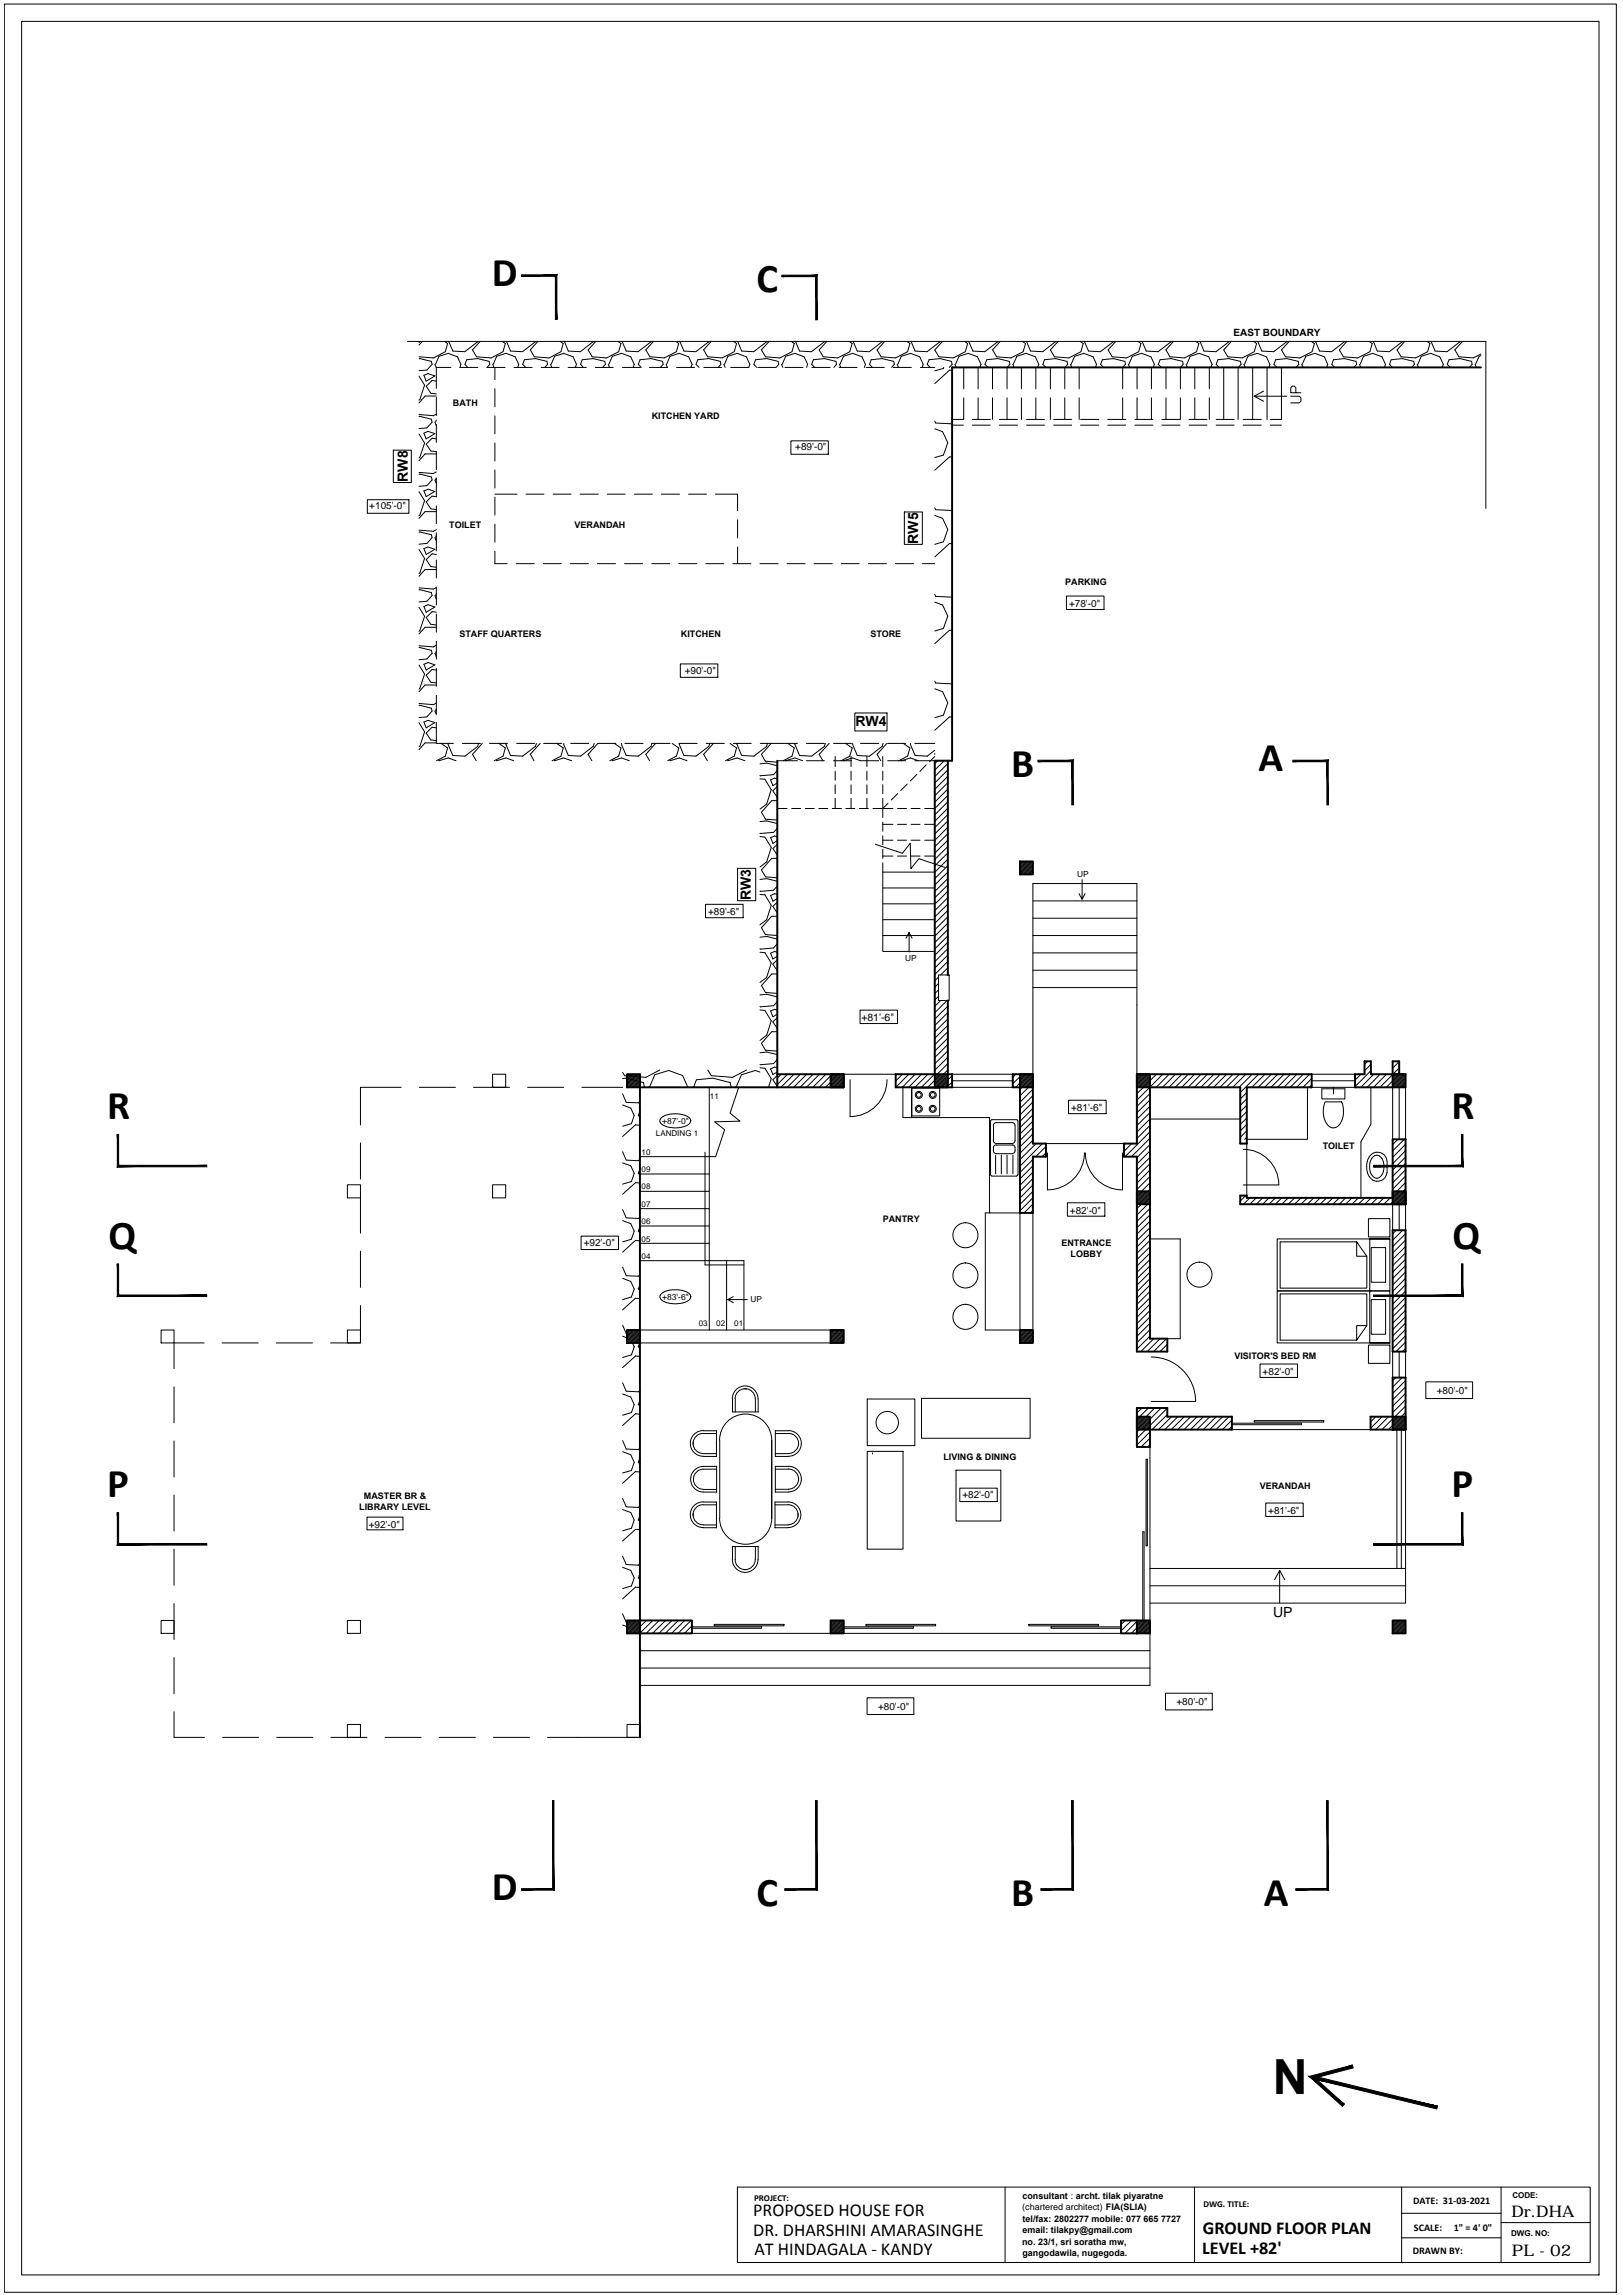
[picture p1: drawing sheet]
<svg xmlns="http://www.w3.org/2000/svg" width="420mm" height="594mm" viewBox="0 0 420 594" stroke-linecap="round" stroke-linejoin="round" font-family="sans-serif">
<defs><g id="words">
<text font-size="12.5" x="329.5" y="542.1">N</text>
<g font-size="10.6">
<text x="127.4" y="74.1">D</text>
<text x="195.8" y="75.6">C</text>
<text x="261.8" y="201.1">B</text>
<text x="325.8" y="199.5">A</text>
<text x="27.7" y="289.6">R</text>
<text x="375.8" y="289.6">R</text>
<text x="28.1" y="323.2">Q</text>
<text x="376.1" y="323.2">Q</text>
<text x="27.7" y="387.5">P</text>
<text x="375.8" y="387.5">P</text>
<text x="127.4" y="491.8">D</text>
<text x="195.8" y="493.5">C</text>
<text x="261.8" y="493.4">B</text>
<text x="327.2" y="493.4">A</text>
</g>
<g font-size="4.7">
<text x="195" y="573.7">PROPOSED HOUSE FOR</text>
<text x="195" y="578.7">DR. DHARSHINI AMARASINGHE</text>
<text x="311.4" y="578.3">GROUND FLOOR PLAN</text>
<text x="195.3" y="583.7">AT HINDAGALA - KANDY</text>
<text x="311.2" y="583.4">LEVEL +82'</text>
</g>
<g font-size="4.1">
<text x="391.3" y="573.9">Dr.DHA</text>
<text x="391.4" y="584">PL - 02</text>
</g>
<g font-size="3.6">
<text x="105.6" y="124.7" transform="rotate(-90 105.6 124.7)">RW8</text>
<text x="237.7" y="140.8" transform="rotate(-90 237.7 140.8)">RW5</text>
<text x="221.5" y="187.9">RW4</text>
<text x="194.4" y="233" transform="rotate(-90 194.4 233)">RW3</text>
<text x="329.6" y="418.6">UP</text>
</g>
<text font-size="2.7" x="223" y="264.4">+81'-6&quot;</text>
<g font-size="2.6">
<text x="319.3" y="87">EAST BOUNDARY</text>
<text x="205.9" y="116.6">+89'-0&quot;</text>
<text x="95.6" y="131.9">+105'-0&quot;</text>
<text x="276.7" y="157.1">+78'-0&quot;</text>
<text x="177.3" y="174.6">+90'-0&quot;</text>
<text x="183.3" y="236.9">+89'-6&quot;</text>
<text x="277.3" y="287.6">+81'-6&quot;</text>
<text x="277" y="314.2">+82'-0&quot;</text>
<text x="151.1" y="322.6">+92'-0&quot;</text>
<text x="326.9" y="355.9">+82'-0&quot;</text>
<text x="372" y="360.8">+80'-0&quot;</text>
<text x="249.1" y="387.8">+82'-0&quot;</text>
<text x="95.5" y="395.4">+92'-0&quot;</text>
<text x="328.3" y="391.9">+81'-6&quot;</text>
<text x="227.3" y="442.5">+80'-0&quot;</text>
<text x="304.6" y="441.4">+80'-0&quot;</text>
<text x="365.8" y="570.6">DATE: 31-03-2021</text>
<text x="366" y="577.5">SCALE:</text>
<text x="376.3" y="577.5">1&quot; = 4' 0&quot;</text>
<text x="365.7" y="583.4">DRAWN BY:</text>
</g>
<g font-size="2.3">
<text x="117.2" y="105.2">BATH</text>
<text x="168.7" y="108.5">KITCHEN YARD</text>
<text x="116.3" y="136.6">TOILET</text>
<text x="148.7" y="136.6">VERANDAH</text>
<text x="275.8" y="151.5">PARKING</text>
<text x="118.9" y="164.8">STAFF QUARTERS</text>
<text x="176.3" y="164.8">KITCHEN</text>
<text x="225.3" y="164.8">STORE</text>
<text x="342.4" y="297.5">TOILET</text>
<text x="228.5" y="316.4">PANTRY</text>
<text x="274.8" y="322.6">ENTRANCE</text>
<text x="277.2" y="325.4">LOBBY</text>
<text x="319.5" y="351.9">VISITOR'S BED RM</text>
<text x="244.2" y="377.9">LIVING &amp; DINING</text>
<text x="94.2" y="388">MASTER BR &amp;</text>
<text x="326.1" y="385.6">VERANDAH</text>
<text x="93" y="390.8">LIBRARY LEVEL</text>
<text x="195.2" y="569.7">PROJECT:</text>
<text x="264.7" y="569.2">consultant : archt. tilak piyaratne</text>
<text x="264.6" y="572.2">(chartered architect) FIA(SLIA)</text>
<text x="264.7" y="575.2">tel/fax: 2802277 mobile: 077 665 7727</text>
<text x="311.5" y="571.3">DWG. TITLE:</text>
<text x="264.6" y="581.1">no. 23/1, sri soratha mw,</text>
<text x="264.7" y="578.1">email: tilakpy@gmail.com</text>
<text x="264.7" y="584.1">gangodawila, nugegoda.</text>
</g>
<g font-size="2.2">
<text x="278.9" y="227">UP</text>
<text x="234.3" y="248.7">UP</text>
<text x="171.4" y="290.9">+87'-0&quot;</text>
<text x="171.4" y="336.5">+83'-6&quot;</text>
<text x="194.3" y="337.1">UP</text>
</g>
<g font-size="2.1">
<text x="183.8" y="284.5">11</text>
<text x="166.1" y="298.9">10</text>
<text x="169.8" y="294.1">LANDING 1</text>
<text x="166.1" y="303.4">09</text>
<text x="166.1" y="307.9">08</text>
<text x="166.1" y="316.9">06</text>
<text x="166.1" y="312.4">07</text>
<text x="166.1" y="321.4">05</text>
<text x="166.1" y="325.9">04</text>
<text x="180.9" y="343.4">03</text>
<text x="185.4" y="343.4">02</text>
<text x="190.1" y="343.4">01</text>
<text x="391.6" y="568.9">CODE:</text>
<text x="391.2" y="578.7">DWG. NO:</text>
</g>
</g></defs>
<!-- layer: road -->
<path d="M105.5 88.4h279.2v43.2" fill="none" stroke="#000" stroke-width=".26"/>
<!-- layer: staircase -->
<g fill="none" stroke="#000" stroke-width=".26">
<path d="M327.1 101.2l-2.4 1.4M333.1 102.6h-8.4l2.4 1.3M334.2 102.6h2.2l.4 .4v.9l-.4 .4h-2.2M335.5 101.7v-1.3l-.5-.5h-.4l-.4 .5v1.3h2.6M216.2 195.8v2.6M216.2 199.6v2.4M220.3 195.8v2.6M220.3 199.6v2.4M224.4 195.8v2.6M224.4 199.6v2.4M228.5 195.8v2.6M228.5 199.6v2.4"/>
<path d="M239.8 198l-1.7 1.7M242 195.8l-1.4 1.4M201.2 209.3h2.6M204.9 209.3h2.4M208.5 209.3h2.3M212 209.3h2.3M215.4 209.3h2.4M216.2 203.1v2.4M216.2 206.6v2.7M219 209.3h2.3M220.3 203.1v2.4M220.3 206.6v2.7"/>
<path d="M222.5 209.3h2.3M224.4 203.1v2.4M224.4 206.6v2.7M226 209.3h5.2M226.6 218.6l7 2.3 2-2.6 .2 6.6 2.1-2.6 6.7 2.2M228.5 203.1v2.4M228.5 206.6v5.1M228.5 212.8v2.4M228.5 216.4v2.3M228.5 219.8v2.4M228.5 213.4h2.7M228.5 217.5h2.7"/>
<path d="M229.9 207.9l-1.4 1.4M232.3 209.3h2.4M232.3 213.4h2.4M232.3 217.5h2.4M232.4 205.4l-1.7 1.7M234.8 203l-1.6 1.6M235.9 209.3h2.3M235.9 213.4h2.3M235.9 217.5h2.3M237.3 200.5l-1.6 1.6M239.4 209.3h2.6M239.4 213.4h2.6"/>
<path d="M239.4 217.5h2.6M228.5 225.7v20.6h13.5M228.5 223.3v2.4M228.5 221.6h2.7M228.5 225.7h13.5M228.5 229.9h13.5M228.5 234h13.5M228.5 238.1h13.5M232.3 221.6h2.4M235.9 221.6h2.3M239.4 221.6h2.6M267.4 237.7h26.9"/>
<path d="M267.4 233.2h26.9M228.5 242.2h13.5M267.4 255.6h26.9M267.4 251.1h26.9M267.4 246.7h26.9M267.4 242.2h26.9M294.3 260.1v-31.4h-26.9v49.4M183.6 281.5v17.9h-17.9M191.2 281.5l-2.2 6.6 2.6 2.1-6.6 .2 2.6 2-2.3 7M165.7 303.9h17.9M165.7 308.4h17.9M165.7 312.9h17.9"/>
<path d="M165.7 317.4h17.9M165.7 326.3h17.9v18M165.7 321.8h17.9M188.1 326.3v18M189.8 335.6l-1.4 .8M192.6 326.3v18M193.5 336.4h-5.1l1.4 .8"/>
</g>
<!-- layer: HATCH -->
<g fill="none" stroke="#000" stroke-width=".26">
<path d="M244.3 95.1l-.1 .3-2.2 .6M245.8 95.8l.7 .1M245.8 95.8l-3.8 3.5M242 109l.2 .5M242 111l2 .7 1.3 3-1.1 3.1-2.2 .6M242.2 109.5l4.3 .2M246.5 118.3h-.7l-3.8 3.4M242 131.4l.2 .5M242 133.4l2 .8 1.3 2.9-1.1 3.1-2.2 .7M242.2 131.9l4.3 .3M242 153.9l.2 .4 4.3 .3M242 155.9l2 .7 1.3 2.9-1.1 3.2-2.2 .7"/>
<path d="M246.5 140.7h-.7l-3.8 3.5M242 176.3l.2 .5M242 178.3l2 .8 1.3 2.9-1.1 3.1-2.2 .7M242.2 176.8l4.3 .2M246.5 163.2l-.7-.1-3.8 3.5M242.8 196.9l-.8 .8M244.4 196.9l-2.4 2.4M245.4 197.6l-3.4 3.4M245.4 199.3l-3.4 3.4M246.5 185.6h-.7l-3.8 3.4M245.4 200.9l-3.4 3.4M245.4 202.6l-3.4 3.4"/>
<path d="M245.4 204.2l-3.4 3.4M245.4 205.9l-3.4 3.4M245.4 207.5l-3.4 3.4M245.4 209.2l-3.4 3.4M245.4 210.8l-3.4 3.4M245.4 212.5l-3.4 3.4M245.4 214.2l-3.4 3.3M245.4 215.8l-3.4 3.4M245.4 217.5l-3.4 3.3M245.4 219.1l-3.4 3.4M245.4 220.8l-3.4 3.3M245.4 222.4l-3.4 3.4"/>
<path d="M245.4 224.1l-3.4 3.3M245.4 225.7l-3.4 3.4M245.4 227.4l-3.4 3.3M245.4 229.1l-3.4 3.3M245.4 230.7l-3.4 3.3M245.4 232.4l-3.4 3.3M245.4 234l-3.4 3.3M245.4 235.7l-3.4 3.3M245.4 237.3l-3.4 3.4M245.4 239l-3.4 3.3M243 252.9l-1 1M243 254.6l-1 1"/>
<path d="M243 256.2l-1 1M243 257.9l-1 1M243.5 259l-1.5 1.5M245.2 259l-3.2 3.2M245.4 240.6l-3.4 3.4M245.4 242.3l-3.4 3.3M245.4 243.9l-3.4 3.4M245.4 245.6l-3.4 3.3M245.4 247.2l-3.4 3.4M245.4 248.9l-3.4 3.4M245.4 250.5l-1.9 1.9M245.4 252.2l-.2 .2"/>
<path d="M161.2 279.2l.9-.1 4.5 1.1 .2 1.1-.1 .2M161.2 277.6l.5 .8 5.6 .5M170.8 277l-3.5 1.8M183.2 277l.9 1.4 5.6 .5M193.3 277l-3.6 1.8M196.7 277.5l-1.1-.4-3.6 1.1-1.4 3.1M202.2 278.1l-1 1M203.9 278.1l-2.7 2.6M205.5 278.1l-3.3 3.4M207.2 278.1l-3.4 3.4M208.8 278.1l-3.3 3.4M210.5 278.1l-3.4 3.4"/>
<path d="M212.1 278.1l-3.3 3.4M213.8 278.1l-3.4 3.4M215 278.5l-2.9 3M232 278.1l-.1 .1M233.6 278.1l-1.7 1.8M235.3 278.1l-3.4 3.4M236.9 278.1l-3.3 3.4M238.6 278.1l-3.4 3.4M240.2 278.1l-3.3 3.4M241.9 278.1l-3.4 3.4M242 279.6l-1.8 1.9M245.4 260.5l-3.4 3.3"/>
<path d="M245.4 262.1l-3.4 3.4M245.4 263.8l-3.4 3.3M245.4 265.4l-3.4 3.4M245.4 267.1l-3.4 3.3M245.4 268.7l-3.4 3.4M245.4 270.4l-3.4 3.3M245.4 272l-3.4 3.4M245.4 273.7l-3.4 3.3M245.4 275.3l-2.8 2.8M245.4 277l-1.2 1.1M246.5 278.5l-1.1 1.1M263 278.1l-.8 .8"/>
<path d="M264 278.7l-1.8 1.8M294.3 260.1v18M297.7 278.1h.1M299.4 278.1l-1.7 1.7M301 278.1l-3.3 3.3M302.7 278.1l-3.4 3.4M304.3 278.1l-3.3 3.4M306 278.1l-3.4 3.4M307.6 278.1l-3.3 3.4M309.3 278.1l-3.4 3.4M310.9 278.1l-3.3 3.4M312.6 278.1l-3.4 3.4"/>
<path d="M314.3 278.1l-3.4 3.4M315.9 278.1l-3.4 3.4M317.6 278.1l-3.4 3.4M319.2 278.1l-3.4 3.4M320.9 278.1l-3.4 3.4M322.5 278.1l-3.4 3.4M324.2 278.1l-3.4 3.4M325.8 278.1l-4.7 4.7M327.5 278.1l-3.4 3.4M329.1 278.1l-3.4 3.4M330.8 278.1l-3.4 3.4M332.4 278.1l-3.4 3.4"/>
<path d="M334.1 278.1l-3.4 3.4M335.7 278.1l-3.3 3.4M337.4 278.1l-3.4 3.4M339 278.1l-3.3 3.4M339.6 279.2l-2.3 2.3M352.3 278.1l-1.5 1.5M354 274.7l-.8 .8M354.9 277.1l-4.1 4.1M354.9 275.5l-1.7 1.7M355.6 278.1l-3.3 3.4M357.3 278.1l-3.4 3.4M358.9 278.1l-3.3 3.4"/>
<path d="M360.5 278.2l-3.3 3.3M360.5 279.8l-1.6 1.7M360.7 274.7l-.2 .2M362.2 274.8l-1.7 1.7M362.2 276.5l-1.6 1.6M168 281.3v.2M168.2 281.3l1.3-3.1 3.6-1.1 3.6 1.3 1.3 3.1M179.7 281.5l-.1-.2 .7-1.8 4.2-.4 4.5 1.1 .2 1.3M190.4 281.3v.2M215 280.1l-1.3 1.4M242 281.3l-.2 .2M246.5 280.1l-1.1 1.1"/>
<path d="M264 280.4l-1.1 1.1M264.6 281.5l-.6 .5M266.2 281.5l-2.2 2.2M267.4 282l-3.4 3.3M267.4 283.6l-3.4 3.4M267.4 285.3l-3.4 3.3M267.4 286.9l-3.4 3.4M267.4 288.6l-3.4 3.3M267.4 290.2l-3.4 3.4M267.4 291.9l-3.4 3.3M267.4 293.5l-3.4 3.4M267.4 295.2l-3.4 3.3"/>
<path d="M268.2 296l-4.2 4.2M269.8 296l-5.8 5.9M270.8 296.8l-2.7 2.6M270.8 298.4l-1 1M291.3 296l-.3 .4M293 296l-2 2.1M294.3 281.5h.1M296 281.5l-1.7 1.6M297.7 281.5l-3.4 3.3M297.7 283.1l-3.4 3.3M297.7 284.7l-3.4 3.4M297.7 286.4l-3.4 3.3"/>
<path d="M297.7 288l-3.4 3.4M297.7 289.7l-3.4 3.3M297.7 291.3l-3.4 3.4M297.7 293l-6.4 6.4M297.7 294.6l-4.8 4.8M297.7 296.3l-3.4 3.4M297.7 297.9l-3.4 3.4M297.7 299.6l-3.4 3.4M322.8 282.8l-1.7 1.7M322.8 284.5l-1.7 1.6M322.8 286.1l-1.7 1.7M322.8 287.8l-1.7 1.6"/>
<path d="M322.8 289.4l-1.7 1.7M322.8 291.1l-1.7 1.7M322.8 292.7l-1.7 1.7M322.8 294.4l-.6 .5M339.6 280.8l-.6 .7M361.9 294.9l-1.4 1.4M363.5 294.9l-3 3M363.9 296.2l-3.4 3.4M363.9 297.8l-3.4 3.4M363.9 299.5l-3.4 3.4M267.4 300.1l-3.4 3.4M267.4 301.8l-3.4 3.4"/>
<path d="M267.4 303.4l-3.4 3.4M267.4 305.1l-3.4 3.4M267.4 306.7l-3.4 3.4M267.4 308.4l-3.4 3.4M267.4 310l-3.4 3.4M267.4 311.7l-2.3 2.3M267.4 313.3l-.6 .7M295.5 311.7l-1.2 1.2M297.1 311.7l-2.8 2.8M297.7 301.2l-3.4 3.4M297.7 302.9l-3.4 3.4M297.7 304.5l-3.4 3.4"/>
<path d="M297.7 306.2l-2.2 2.2M297.7 307.8l-.5 .6M297.7 312.8l-3.4 3.4M297.7 314.5l-3.4 3.3M297.7 316.1l-3.4 3.4M297.7 317.8l-3.4 3.3M297.7 319.4l-3.4 3.4M322.5 309.5l-1.4 1.4M323.6 310.1l-1.7 1.6M325.2 310.1l-1.6 1.6M326.9 310.1l-1.7 1.6M328.5 310.1l-1.6 1.6"/>
<path d="M330.2 310.1l-1.7 1.6M331.8 310.1l-1.6 1.6M333.5 310.1l-1.7 1.6M335.2 310.1l-1.7 1.6M336.8 310.1l-1.7 1.6M338.5 310.1l-1.7 1.6M340.1 310.1l-1.7 1.6M341.8 310.1l-1.7 1.6M343.4 310.1l-1.7 1.6M345.1 310.1l-1.7 1.6M346.7 310.1l-1.7 1.6M348.4 310.1l-1.7 1.6"/>
<path d="M350 310.1l-1.7 1.6M351.7 310.1l-1.7 1.6M353.3 310.1l-1.7 1.6M355 310.1l-1.7 1.6M356.6 310.1l-1.7 1.6M358.3 310.1l-1.7 1.6M359.9 310.1l-1.7 1.6M360.5 311.1l-.6 .6M361.5 318.5l-1 .9M363.1 318.5l-2.6 2.5M363.9 301.1l-3.4 3.4M363.9 302.8l-3.4 3.4"/>
<path d="M363.9 304.4l-3.4 3.4M363.9 306.1l-2.3 2.3M363.9 307.7l-.6 .7M363.9 319.3l-3.4 3.4M297.7 321.1l-3.4 3.3M297.7 322.7l-3.4 3.4M297.7 324.4l-3.4 3.3M297.7 326l-3.4 3.4M297.7 327.7l-3.4 3.3M297.7 329.3l-3.4 3.4M297.7 331l-3.4 3.4M297.7 332.6l-3.4 3.4"/>
<path d="M297.7 334.3l-3.4 3.4M297.7 335.9l-3.4 3.4M297.7 337.6l-3.4 3.4M297.7 339.2l-3.4 3.4M363.9 321l-3.4 3.3M363.9 322.7l-3.4 3.3M363.9 324.3l-3.4 3.3M363.9 326l-3.4 3.3M363.9 327.6l-3.4 3.3M363.9 329.3l-3.4 3.3M363.9 330.9l-3.4 3.4M363.9 332.6l-3.4 3.3"/>
<path d="M363.9 334.2l-3.4 3.4M363.9 335.9l-3.4 3.3M363.9 337.5l-3.4 3.4M363.9 339.2l-3.4 3.3M297.7 340.9l-3.4 3.4M297.7 342.5l-3.4 3.4M297.7 344.2l-3.4 3.4M297.7 345.8l-3.4 3.4M298.7 346.5l-3.4 3.4M300.3 346.5l-3.3 3.4M302 346.5l-3.4 3.4M302.2 348l-1.9 1.9"/>
<path d="M302.2 349.7l-.3 .2M361.3 356.6l-.8 .8M363 356.6l-2.5 2.5M363.9 340.8l-3.4 3.4M363.9 342.5l-3.4 3.3M363.9 344.1l-3.4 3.4M363.9 345.8l-3.4 3.4M363.9 347.4l-2.5 2.5M363.9 349.1l-.8 .8M363.9 357.4l-3.4 3.3M363.9 359l-3.4 3.4M225.9 376.4h.1"/>
<path d="M295 370.1l-.7 .6M295.6 364.5l-1.3 1.2M296.6 370.1l-2.3 2.2M297.3 364.5l-2.3 2.2M297.7 370.7l-3.4 3.3M297.7 372.3l-2.3 2.3M297.7 374l-.6 .6M298.9 364.5l-2.2 2.2M300.6 364.5l-2.9 2.9M302.2 364.5l-4.5 4.5M302.2 366.2l-3.9 3.9M303.3 366.7l-3.4 3.4"/>
<path d="M304.9 366.7l-3.3 3.4M306.6 366.7l-3.4 3.4M308.2 366.7l-3.3 3.4M309.9 366.7l-3.4 3.4M311.5 366.7l-3.3 3.4M313.2 366.7l-3.3 3.4M314.8 366.7l-3.3 3.4M316.5 366.7l-3.3 3.4M318.1 366.7l-3.3 3.4M318.9 367.6l-2.4 2.5M318.9 369.3l-.8 .8M356.2 366.7l-1.4 1.4"/>
<path d="M357.8 366.7l-3 3M359.5 366.7l-3.4 3.4M360.5 367.3l-2.7 2.8M360.5 369l-1.1 1.1M363.9 360.7l-3.4 3.3M363.9 362.3l-3.4 3.4M363.9 364l-2.8 2.7M363.9 365.6l-1.1 1.1M165.7 419.5h.1M167.4 419.5l-1.7 1.6M169 419.5l-3.3 3.3M170.7 419.5l-3.4 3.3"/>
<path d="M172.3 419.5l-3.4 3.3M174 419.5l-3.4 3.3M175.6 419.5l-3.4 3.3M177.3 419.5l-3.4 3.3M178.9 419.5l-3.4 3.3M291.3 419.5l-1.1 1M293 419.5l-2.8 2.7M294.3 419.7l-3.1 3.1M179.1 420.9l-1.9 1.9M179.1 422.5l-.3 .3M294.3 421.4l-1.4 1.4"/>
</g>
<!-- layer: walls GF -->
<g fill="none" stroke="#000" stroke-width=".51">
<path d="M242 196.9v81.2h-10.1v3.4h14.6v-3.4h-1.1v-19.1M245.4 196.9v55.5M201.2 278.1h17.2M262.2 278.1h5.2v17.9h3.4v3.4h-3.4v14.6h-3.4v-32.5h-1.8zM294.3 278.1h45.3v3.4h-16.8v14.5h-1.7v-14.5h-23.4v65h4.5v3.4h-7.9v-50.5h-3.3v-3.4h3.3zM360.5 278.1v-3.4h1.7v3.4M363.9 278.1h-9v-3.4h-1.7v3.4h-2.4v3.4h9.7M201.2 281.5h17.2M321.1 309.5h1.7v.6h37.7v-15.2h3.4v16.8h-42.8zM360.5 318.5h3.4v31.4h-3.4zM360.5 356.6h3.4v13.5h-9.1v-3.4h5.7zM294.3 364.5h7.9v2.2h16.7v3.4h-21.2v4.5h-3.4z"/>
<path d="M165.7 419.5h13.4v3.3h-13.4M294.3 419.5h-4.1v3.3h4.1"/>
</g>
<!-- layer: level 95 -->
<g fill="none" stroke="#000" stroke-width=".26">
<path d="M116.7 95.1h-3.7v5.4M119.1 95.1h4.6M126 95.1h4.7M128.1 95.1v3.2M133.1 95.1h4.7M140.1 95.1h4.7M147.1 95.1h4.7M154.1 95.1h4.7M161.1 95.1h4.7M168.1 95.1h4.7M175.1 95.1h4.7M182.2 95.1h4.6"/>
<path d="M189.2 95.1h4.7M196.2 95.1h4.6M203.2 95.1h4.7M210.2 95.1h4.7M217.2 95.1h4.7M224.2 95.1h4.7M231.2 95.1h4.7M238.3 95.1h3.7M249.5 95.1v5.6M253.2 95.1v5.6M256.9 95.1v5.6M260.7 95.1v5.6"/>
<path d="M264.4 95.1v5.6M268.2 95.1v5.6M271.9 95.1v5.6M275.6 95.1v5.6M279.4 95.1v5.6M290.6 95.1v5.6M294.4 95.1v5.6M298.1 95.1v5.6M301.9 95.1v5.6M305.6 95.1v5.6M309.3 95.1v5.6M313.1 95.1v5.6"/>
<path d="M316.8 95.1v13.5M320.5 95.1v13.5M324.3 95.1v13.5M328 95.1v13.5M331.7 95.1v13.5h-2.8M113 102.9v4.7M113 109.9v4.6M113 116.9v4.7M128.1 100.6v4.7M128.1 107.6v4.7M128.1 114.7v4.6M246.5 108.6h2.9"/>
<path d="M246.5 110.1h2.9M249.5 103v5.6M251.7 108.6h4.7M251.7 110.1h4.7M253.2 103v5.6M256.9 103v5.6M258.7 108.6h4.7M258.7 110.1h4.7M260.7 103v5.6M264.4 103v5.6M265.7 108.6h4.7M265.7 110.1h4.7"/>
<path d="M268.2 103v5.6M271.9 103v5.6M272.8 108.6h4.6M272.8 110.1h4.6M275.6 103v5.6M279.4 103v5.6M279.8 108.6h4.7M279.8 110.1h4.7M286.8 108.6h4.6M286.8 110.1h4.6M290.6 103v5.6M293.8 108.6h4.7"/>
<path d="M293.8 110.1h4.7M294.4 103v5.6M298.1 103v5.6M300.8 108.6h4.7M300.8 110.1h4.7M301.9 103v5.6M305.6 103v5.6M307.8 108.6h4.7M307.8 110.1h4.7M309.3 103v5.6M313.1 103v5.6M314.8 108.6h4.7"/>
<path d="M314.8 110.1h4.7M321.8 108.6h4.7M321.8 110.1h4.7M328.9 110.1h2.8M113 123.9v4.7M113 130.9v4.7M113 137.9v4.7M128.1 127.9h5.7M128.1 121.7v4.7M128.1 128.7v4.6M128.1 135.7v4.7M136.2 127.9h4.6"/>
<path d="M143.2 127.9h4.6M150.2 127.9h4.7M157.2 127.9h4.7M164.2 127.9h4.7M171.2 127.9h4.7M178.2 127.9h4.7M185.2 127.9h5.7v4.3M190.9 134.6v4.7M113 144.9v4.7M113 152v4.6M113 158.9v4.7M128.1 142.7v3.2h3.2"/>
<path d="M133.6 145.9h4.7M140.6 145.9h4.7M147.7 145.9h4.6M154.7 145.9h4.7M161.7 145.9h4.6M168.7 145.9h4.7M175.7 145.9h4.7M182.7 145.9h4.7M189.7 145.9h4.7M190.9 141.6v4.3M196.7 145.9h4.7M203.8 145.9h4.6"/>
<path d="M210.7 145.9h4.7M217.8 145.9h4.6M224.8 145.9h4.7M231.8 145.9h4.7M238.8 145.9h3.2M113 166v4.6M113 173v4.7M113 180v4.7M113 187v5.4h4.4M119.7 192.4h4.7M126.7 192.4h4.7M133.7 192.4h4.7"/>
<path d="M140.7 192.4h4.7M147.8 192.4h4.6M154.8 192.4h4.6M161.8 192.4h4.7M168.8 192.4h4.7M175.8 192.4h4.7M182.8 192.4h4.7M189.8 192.4h4.7M196.8 192.4h9.6M201.2 196.9h5.2M208.8 196.9h4.6M208.8 192.4h4.6"/>
<path d="M215.8 196.9h4.6M215.8 192.4h4.6M222.8 196.9h4.7M222.8 192.4h4.7M229.8 196.9h4.7M229.8 192.4h4.7M236.8 196.9h5.2M236.8 192.4h5.2"/>
</g>
<!-- layer: walls - RW -->
<path d="M383.4 95.1h-136.9v101.8h-4.5M201.2 196.9v84.6h-35.5v168.2" fill="none" stroke="#000" stroke-width=".51"/>
<!-- layer: win -->
<g fill="none" stroke="#000" stroke-width=".26">
<path d="M246.5 278.1h15.7M246.5 279.8h15.7M339.6 278.1h11.2M339.6 279.8h11.2M246.5 281.5h15.7M339.6 281.5h11.2M360.5 281.5v13.4M362.2 281.5v13.4M363.9 281.5v13.4M360.5 311.7v6.8M362.2 311.7v6.8M363.9 311.7v6.8"/>
<path d="M360.5 349.9v6.7M362.2 349.9v6.7M363.9 349.9v6.7M297.7 406v16.8M179.1 422.8h35.9M218.4 422.8h71.8"/>
</g>
<!-- layer: fl line -->
<path d="M218.4 278.1h13.5M270.8 296h20.2M322.8 296v13.5M318.9 370.1h35.9M363.9 370.1v35.9h-66.2v-31.4" fill="none" stroke="#000" stroke-width=".26"/>
<!-- layer: RETAINING WALL -->
<g fill="none" stroke="#000" stroke-width=".26">
<path d="M108.5 97.4l1.4 2.3-1.2 3.7-.2 .2M108.7 92.8l3 .7M108.7 88.4l-.2 .2M108.7 92.8l-.2 .1M109.4 88.4l-.9 .9M109.7 97.1l1.1-.4 1.8 .6-2.3 1.4zM110.5 95.8l-2 .2M111.7 93.6l.2 .7-1.4 1.5M112.6 94.3l.4 .9M113 98.7l-1.1-.2-1.6 1.5 1.2 1.8M115.1 88.4l.8 .5-.6 2.1M115.3 91l-3.1 1.7-3.7-.3"/>
<path d="M116 91.5l2.4 .9 .9 1.9-.2 .8M116 91.5l-2.4 .7-.9 2.1M116.2 88.4l1 2.5 3.2 .1M123.7 88.4l-3.3 2.6M124.3 88.4l-2 2.2 1.1 1.8 3.7 .3 3.1-1.7M126.6 93.6l.2 .7-.7 .8M126.6 93.5l-2.9-.7-2.9 .3-.4 1.2 .7 .8M127.6 94.3l.3 .8M127.7 94.3l.9-2.1 2.4-.7 2.4 .9 .9 1.9-.3 .8M130.1 88.4l.7 .5-.6 2.1M131.1 88.4l1.1 2.5 3.1 .1M138.7 88.4l-3.4 2.6"/>
<path d="M139.2 88.4l-1.9 2.2 1 1.8 3.7 .3 3.2-1.7M141.6 93.6l.1 .7-.6 .8M141.6 93.5l-3-.7-2.8 .3-.5 1.2 .8 .8M142.5 94.3l.3 .8M142.7 94.3l.9-2.1 2.3-.7 2.5 .9 .8 1.9-.3 .8M145 88.4l.8 .5-.6 2.1M146.1 88.4l1 2.5 3.2 .1M153.6 88.4l-3.3 2.6M154.2 88.4l-2 2.2 1.1 1.8M156.6 93.6l.1 .7-.7 .8M156.6 93.5l-3-.7-2.9 .3-.4 1.2 .7 .8M157.5 94.3l.3 .8"/>
<path d="M157.6 94.3l.9-2.1 2.4-.7 2.4 .9 .9 1.9-.3 .8M159.9 88.4l.9 .5-.6 2.1M160.2 91l-3.2 1.7-3.7-.3M161.1 88.4l1 2.5 3.1 .1M168.6 88.4l-3.4 2.6M169.2 88.4l-2 2.2 1 1.8 3.8 .3 3.1-1.7M171.5 93.5l-3-.7-2.8 .3-.5 1.2 .8 .8M171.5 93.6l.2 .7-.7 .8M172.4 94.3l.4 .8M174.9 88.4l.8 .5-.6 2.1M176 88.4l1.1 2.5 3.1 .1M178.2 92.4l-2.3-.9-2.4 .7-.9 2.1"/>
<path d="M178.3 92.4l.9 1.9-.3 .8M182.2 90.6l1 1.8 3.7 .3M183.5 88.4l-3.3 2.6M184.1 88.4l-2 2.2M186.5 93.6l.1 .7-.7 .8M186.5 93.5l-3-.7-2.8 .3-.5 1.2 .7 .8M187.4 94.3l.3 .8M187.6 94.3l.8-2.1 2.4-.7 2.4 .9 .9 1.9-.3 .8M189.9 88.4l.8 .5-.6 2.1M190.1 91l-3.1 1.7M191 88.4l1 2.5 3.2 .1M195.6 93.1l-.4 1.2 .7 .8"/>
<path d="M195.6 93.1l2.9-.3 2.9 .7M198.5 88.4l-3.3 2.6M199.1 88.4l-2 2.2 1.1 1.8M201.4 93.6l.2 .7-.7 .8M202.3 94.3l.4 .8M202.5 94.3l.9-2.1 2.4-.7 2.4 .9 .9 1.9M204.9 88.4l.7 .5-.6 2.1M205 91l-3.1 1.7-3.8-.3M205.9 88.4l1.1 2.5 3.1 .1M209.1 94.3l-.3 .8M213.5 88.4l-3.4 2.6M214.1 88.4l-2 2.2 1 1.8 3.7 .3 3.2-1.7"/>
<path d="M216.4 93.6l.1 .7-.6 .8M216.4 93.5l-3-.7-2.8 .3-.5 1.2 .8 .8M217.3 94.3l.3 .8M217.4 94.3l1-2.1 2.3-.7 2.5 .9 .8 1.9-.3 .8M219.8 88.4l.8 .5-.6 2.1M220.9 88.4l1 2.5 3.2 .1M228.1 92.4l3.7 .3M228.4 92.8l3 .7M228.4 92.8l-2.9 .3-.4 1.2 .7 .8M228.4 88.4l-3.3 2.6M229 88.4l-2 2.2 1.1 1.8M231.4 93.6l.1 .7-.7 .8"/>
<path d="M232.3 94.3l.3 .8M232.4 94.3l.9-2.1 2.4-.7 2.4 .9 .9 1.9-.3 .8M234.8 88.4l.8 .5-.6 2.1M235 91l-3.2 1.7M235.9 88.4l1 2.5 3.1 .1M243.4 88.4l-3.4 2.6M244 88.4l-2 2.2 1 1.8 3.8 .3 3.1-1.7M246.3 93.6l.2 .7-.7 .8M246.3 93.5l-3-.7-2.8 .3-.5 1.2 .8 .8M247.2 94.3l.3 .8M247.4 94.3l.9-2.1 2.4-.7 2.3 .9 1 1.9-.3 .8M249.7 88.4l.8 .5-.6 2.1"/>
<path d="M250.8 88.4l1.1 2.5 3.1 .1M257 90.6l1 1.8 3.7 .3 3.2-1.7M258.3 88.4l-3.3 2.6M258.9 88.4l-2 2.2M261.3 93.6l.1 .7-.7 .8M261.3 93.5l-3-.7-2.8 .3-.5 1.2 .7 .8M262.2 94.3l.3 .8M262.3 94.3l.9-2.1 2.4-.7 2.4 .9 .9 1.9-.3 .8M264.7 88.4l.8 .5-.6 2.1M265.7 88.4l1.1 2.5 3.2 .1M273.3 88.4l-3.3 2.6M273.9 88.4l-2 2.2 1.1 1.8"/>
<path d="M276.2 93.6l.2 .7-.7 .8M276.2 93.5l-2.9-.7-2.9 .3-.4 1.2 .7 .8M277.1 94.3l.4 .8M277.3 94.3l.9-2.1 2.4-.7 2.4 .9 .9 1.9-.3 .8M279.6 88.4l.8 .5-.6 2.1M279.8 91l-3.1 1.7-3.8-.3M280.7 88.4l1.1 2.5 3.1 .1M288.3 88.4l-3.4 2.6M288.9 88.4l-2 2.2 1 1.8 3.7 .3 3.2-1.7M291.2 93.5l-3-.7-2.8 .3-.5 1.2 .7 .8M291.2 93.6l.2 .7-.8 .8M292.1 94.3l.4 .8"/>
<path d="M294.6 88.4l.8 .5-.6 2.1M295.7 88.4l1 2.5 3.2 .1M297.9 92.4l-2.4-.9-2.4 .7-.9 2.1M298 92.4l.8 1.9-.3 .8M301.9 90.6l1 1.8 3.7 .3M303.2 88.4l-3.3 2.6M303.8 88.4l-2 2.2M306.2 93.6l.1 .7-.7 .8M306.2 93.5l-3-.7-2.9 .3-.4 1.2 .7 .8M307.1 94.3l.3 .8M307.2 94.3l.9-2.1 2.4-.7 2.4 .9 .9 1.9-.3 .8M309.6 88.4l.8 .5-.6 2.1"/>
<path d="M309.8 91l-3.2 1.7M310.7 88.4l1 2.5 3.1 .1M315.3 93.1l-.5 1.2 .8 .8M318.1 92.8l3 .7M318.1 88.4l-3.3 2.6M318.1 92.8l-2.8 .3M318.8 88.4l-2 2.2 1.1 1.8 3.7 .3 3.1-1.7M321.1 93.6l.2 .7-.7 .8M322 94.3l.3 .8M322.2 94.3l.9-2.1 2.4-.7 2.3 .9 .9 1.9-.2 .8M324.5 88.4l.8 .5-.6 2.1M325.6 88.4l1.1 2.5 3.1 .1"/>
<path d="M333.1 88.4l-3.3 2.6M333.7 88.4l-2 2.2 1.1 1.8 3.7 .3 3.2-1.7M336.1 93.6l.1 .7-.7 .8M336.1 93.5l-3-.7-2.8 .3-.5 1.2 .8 .8M337 94.3l.3 .8M337.1 94.3l.9-2.1 2.4-.7 2.4 .9 .9 1.9-.3 .8M339.5 88.4l.7 .5M340.3 88.9l-.6 2.1M340.5 88.4l1.1 2.5 3.1 .1M348.1 88.4l-3.3 2.6M348.7 88.4l-2 2.2 1.1 1.8M351 93.6l.2 .7-.7 .8"/>
<path d="M351 93.5l-3-.7-2.8 .3-.4 1.2 .7 .8M351.9 94.3l.4 .8M352.1 94.3l.9-2.1 2.4-.7 2.4 .9 .9 1.9-.3 .8M354.4 88.4l.8 .5-.6 2.1M354.6 91l-3.1 1.7-3.8-.3M355.5 88.4l1 2.5M356.6 90.9l3.1 .1M363.1 88.4l-3.4 2.6M363.7 88.4l-2 2.2 1 1.8M366 93.6l.2 .7-.8 .8M366 93.5l-3-.7-2.9 .3-.4 1.2 .7 .8M366.9 94.3l.3 .8"/>
<path d="M367 94.3l.9-2.1 2.4-.7 2.4 .9 .9 1.9-.2 .8M369.4 88.4l.8 .5-.6 2.1M369.6 91l-3.1 1.7-3.8-.3M370.5 88.4l1 2.5 3.2 .1M376.7 90.6l1 1.8 3.7 .3 2-1.1M378 88.4l-3.3 2.6M378.6 88.4l-2 2.2M381 93.6l.1 .7-.7 .8M381 93.5l-3-.7-2.9 .3-.4 1.2 .7 .8M381.9 94.3l.3 .8M383.4 92.1l-.5 .1-.9 2.1M108.5 112.3l1.4 2.4-1.2 3.7-.2 .2"/>
<path d="M108.7 107.8l3 .7 .2 .8-1.4 1.5-2 .1M108.7 107.8h-.2M109.7 112.1l1.1-.4 1.8 .6-2.3 1.3zM110 102.6l-1.5 1.7M110 102.5h3M111.6 101.8l1.4 .2M111.6 116.7l1.4 .2M112.6 109.2l.4 1M113 113.6l-1.1-.2-1.6 1.6 1.2 1.7M113 108.7l-.3 .5M113 117.5h-3l-1.5 1.7M113 107.2l-.8 .4-3.7-.3"/>
<path d="M108.5 127.3l1.4 2.3-1.2 3.7-.2 .2M108.5 122.8h.2M108.5 137.2l3.7 .3M108.7 137.7l3 .8 .2 .7-1.4 1.5M108.7 122.7l3 .8 .2 .7-1.4 1.5-2 .2M108.7 137.7h-.2M110.8 126.6l-1.1 .5 .6 1.5 2.3-1.4M110.8 126.6l1.8 .6M111.6 131.7l1.4 .2M112.6 124.2l.4 .9M112.6 139.2l.4 .9M113 128.6l-1.1-.2-1.6 1.5 1.2 1.8"/>
<path d="M113 123.7l-.3 .5M113 138.6l-.3 .6M113 132.4h-3l-1.5 1.8M113 137.1l-.8 .5M113 122.2l-.8 .4-3.7-.3M108.5 157.2l1.4 2.3-1.2 3.8-.2 .1M108.5 142.2l1.4 2.4-1.2 3.7M108.5 152.2l3.7 .3M108.7 152.6l3 .8 .2 .8-1.4 1.4-2 .2M108.7 148.3l-.2 .1M108.7 152.6l-.2 .1M109.7 157l1.1-.5 1.8 .6-2.3 1.4z"/>
<path d="M109.7 142l1.1-.4 1.8 .6-2.3 1.3zM110.5 140.7l-2 .2M111.6 146.7l1.4 .1M111.9 158.3l1.1 .2M111.9 158.4l-1.6 1.4 1.2 1.8M112.6 154.2l.4 .9M113 143.5l-1.1-.1-1.6 1.5 1.2 1.8M113 153.6l-.3 .6M113 147.4h-3l-1.5 1.8M113 152.1l-.8 .4M108.5 172.2l1.4 2.3-1.2 3.7-.2 .2M108.5 167.6h.2"/>
<path d="M108.7 167.6l3 .7 .2 .8-1.4 1.5-2 .2M109.7 171.9l1.1-.4 1.8 .6-2.3 1.3zM111.6 161.6l1.4 .2M111.6 176.6l1.4 .2M112.6 169.1l.4 .9M113 173.5l-1.1-.2-1.6 1.5 1.2 1.8M113 168.6l-.3 .5M113 162.4h-3l-1.5 1.7M113 177.3h-3l-1.5 1.8M113 167l-.8 .5-3.7-.3M108.5 187.1l1.4 2.3M108.5 182.1l3.7 .3"/>
<path d="M108.7 182.6l3 .7 .2 .8-1.4 1.5-2 .1M108.7 182.6h-.2M109.7 186.9l1.1-.4 1.8 .6-2.3 1.3zM109.9 189.5l-1.2 3.7-.2 .1M111.6 191.5l1.4 .2M112.6 184.1l.4 .9M113 188.4l-1.1-.2-1.6 1.6 1.2 1.7M113 183.5l-.3 .6M113 192.3h-3l-1.5 1.7M113 182l-.8 .4M113.6 196.9h.1M114.2 192.4l1.7 1.2-.6 2.1-2.3 1.2"/>
<path d="M116 196.2l2 .7M116 192.4v.3l1.2 2.9 3.2 .1 3.3-2.5 .2-.8M116 196.2l-2.4 .7M124.9 192.4l-2.6 2.9 1 1.6M128.6 196.9h.1M128.6 196.9l2.4-.7 2 .7M129.1 192.4l1.7 1.2-.6 2.1-2.3 1.2M131 192.4l1.2 3.2 3.1 .1 3.3-2.5 .3-.8M139.8 192.4l-2.5 2.9 .9 1.6M143.6 196.9h.1M143.6 196.9l2.3-.7 2.1 .7M144.1 192.4l1.7 1.2-.6 2.1-2.3 1.2"/>
<path d="M146 192.4l-.1 .3 1.2 2.9 3.2 .1 3.3-2.5 .2-.8M154.8 192.4l-2.6 2.9 1 1.6M158.5 196.9h.1M158.5 196.9l2.4-.7 2 .7M159.1 192.4l1.7 1.2-.6 2.1-2.3 1.2M160.9 192.4l1.2 3.2 3.1 .1 3.3-2.5 .3-.8M169.7 192.4l-2.5 2.9 1 1.6M173.5 196.9h.1M173.5 196.9l2.4-.7 2 .7M174 192.4l1.7 1.2-.6 2.1-2.2 1.2M175.9 192.4l1.2 3.2 3.1 .1 3.3-2.5 .2-.8M182.2 195.3l.9 1.6"/>
<path d="M184.7 192.4l-2.6 2.9M188.4 196.9h.1M188.4 196.9l2.4-.7 2 .7M189 192.4l1.7 1.2-.6 2.1-2.3 1.2M190.9 192.4l-.1 .3 1.2 2.9 3.2 .1 3.3-2.5 .2-.8M196.7 197.7l1.8-.2 2.7 .7M198.1 196.9l.1 .2M198.1 197l3.1 .3M199.7 192.4l-2.6 2.9 .9 1.6M201.2 199.4l-.9 1.1-3.6 .2M203.4 196.9h.1M203.4 196.9l2.4-.7 2 .7"/>
<path d="M203.9 192.4l1.7 1.2-.6 2.1-2.3 1.2M205.8 192.4l1.2 3.2 3.1 .1 3.3-2.5 .3-.8M214.6 192.4l-2.5 2.9 .9 1.6M218.4 196.9h.1M218.4 196.9l2.3-.7 2.1 .7M218.9 192.4l1.7 1.2-.6 2.1M220 195.7l-2.3 1.2M220.7 192.4l1.2 3.2 3.2 .1M228.6 192.4l-.2 .8-3.3 2.5M229.6 192.4l-2.6 2.9 1 1.6M233.3 196.9h.1M233.3 196.9l2.4-.7 2 .7"/>
<path d="M233.9 192.4l1.7 1.2-.6 2.1-2.3 1.2M235.7 192.4v.3l1.2 2.9 3.1 .1 2-1.5M242 195.3h.1M196.7 201.6l1.3 .1 1.7 2.7-1.2 3.7-1.8 1.4M196.7 216.6l1.3 .1 1.7 2.7-1.2 3.7M196.7 212.7l1.8-.2 2.7 .7M198.1 212l3.1 .3M201.2 214.4l-.9 1.1-3.6 .2M201.2 218.6l-1.1 1.1 1.1 1.6M201.2 203.6l-1.1 1.1 1.1 1.7M201.2 216.6l-.7-.2-1 .4 .6 1.5 1.1-.7M201.2 201.7l-.7-.3-1 .5 .6 1.5 1.1-.7"/>
<path d="M201.2 207.2h-1.4l-2.7 3.1 1.1 1.7M196.7 231.5l1.3 .1 1.7 2.7-1.2 3.8-1.8 1.3M196.7 227.7l1.8-.3 2.7 .7M198.1 227l3.1 .2M198.5 223.1l-1.8 1.3M201.2 229.3l-.9 1.1-3.6 .3M201.2 233.5l-1.1 1.1 1.1 1.7M201.2 231.5l-.7-.2-1 .5 .6 1.5 1.1-.7M201.2 237.2h-1.4l-2.7 2.9 1.1 1.9M201.2 222.2h-1.4l-2.7 3 1.1 1.8M196.7 246.5l1.3 .1M196.7 257.5l1.8-.1 2.7 .6"/>
<path d="M198 246.6l1.7 2.7-1.2 3.7-1.8 1.3M198.1 256.9l3.1 .3M198.1 241.9l3.1 .3M198.5 242.4l2.7 .7M198.5 242.4l-1.8 .2M201.2 259.3l-.9 1-3.6 .2M201.2 244.3l-.9 1.1-3.6 .2M201.2 248.4l-1.1 1.2 1.1 1.7M201.2 246.5l-.7-.2-1 .4 .6 1.5 1.1-.6M201.2 252.1h-1.4l-2.7 3 1.1 1.8M196.7 275.5l.1 .1M196.7 261.4l1.3 .2 1.7 2.6-1.2 3.8"/>
<path d="M196.7 276.4l1.3 .1 1.7 2.7-.8 2.3M196.7 272.5l1.8-.2 2.7 .7M198.1 271.9l3.1 .2M198.5 268l-1.8 1.3M201.2 274.2l-.9 1.1-3.5 .3M201.2 278.4l-1.1 1.1 1.1 1.7M201.2 263.4l-1.1 1.1 1.1 1.7M201.2 276.4l-.7-.2-1 .5 .6 1.5 1.1-.7M201.2 261.5l-.7-.2-1 .4 .6 1.5 1.1-.7M201.2 267.1h-1.4l-2.7 3 1.1 1.8M161.2 283.2l.9 2.1M161.2 298.1l.9 2.2 3.1 .2"/>
<path d="M161.2 286l2.1 .8 .9 2-.7 2.1-2.3 .6M165.2 288.7l.5 .5M165.7 285.1l-.5 .4-3.1-.1M165.7 291.3l-1.2-.1-3.3 3M165.7 287.6l-.5 1.2M161.2 313.1l.9 2.1 3.1 .2 .5-.3M161.2 301l2.1 .8 .9 1.9-.7 2.1-2.3 .7M161.2 316l2.1 .8 .9 1.9M164.2 318.7l-.7 2.1-2.3 .7M165.2 318.7l.5 .4M165.7 302.6l-.5 1.1 .5 .5M165.7 300.1l-.5 .3"/>
<path d="M165.7 306.2l-1.2-.1-3.3 3M165.7 317.5l-.5 1.2M161.2 328l.9 2.2 3.1 .2 .5-.4M161.2 330.9l2.1 .8 .9 2-.7 2-2.3 .7M164.5 336.1l1.2 .1M164.5 336l-3.3 3.1M165.7 332.5l-.5 1.1 .5 .5M165.7 321.2l-1.2-.1-3.3 3M161.2 343l.9 2.2h.2M161.2 345.9l1.1 .4M161.2 358l.9 2.1 3.1 .2 .5-.4M163.8 347.6l.4 1-.7 2.1-2.3 .7"/>
<path d="M164.5 351l1.2 .1M164.5 351l-3.3 3M165.6 347.6l-.4 1 .5 .5M161.2 372.9l.9 2.2M161.2 360.8l2.1 .8 .9 2-.7 2.1-2.3 .6M161.2 375.8l2.1 .8 .9 1.9-.7 2.1M164.5 366l1.2 .1M164.5 366l-3.3 3M165.2 363.5l.5 .5M165.7 377.4l-.5 1.1 .5 .5M165.7 374.9l-.5 .3-3.1-.1M165.7 362.4l-.5 1.2"/>
<path d="M161.2 387.9l.9 2.1 3.1 .2 .5-.3M161.2 390.8l2.1 .7 .9 2-.7 2.1-2.3 .7M163.5 380.6l-2.3 .7M164.5 395.9l1.2 .1M164.5 380.9l1.2 .1M164.5 395.9l-3.3 3M164.5 380.9l-3.3 3M165.7 392.3l-.5 1.2 .5 .4M161.2 402.8l.9 2.2 3.1 .2 .5-.4M161.2 417.8l.9 2.1 .2 .1M161.2 405.7l2.1 .8 .9 2-.7 2-2.3 .7M164.5 410.8l1.2 .2"/>
<path d="M164.5 410.8l-3.3 3.1M165.7 407.3l-.5 1.1 .5 .5M161.2 420.7l1.1 .4"/>
</g>
<!-- layer: walls short -->
<g fill="none" stroke="#000" stroke-width=".26">
<path d="M93.3 295.9v9.3M103.9 281.5h-10.6v9.7M108.6 281.5h9.3M122.6 281.5h9.3M136.6 281.5h9.3M150.6 281.5h10.6M93.3 309.9v9.3M264 314v33.6M267.4 314v33.6M93.3 337.9v9.7h-7.7M93.3 323.9v9.3M45.1 359v9.3"/>
<path d="M52.8 347.6h-7.7v6.7M57.5 347.6h9.4M71.5 347.6h9.4M165.7 344.3h49.3M165.7 347.6h49.3M45.1 373v9.3M45.1 387v9.4M45.1 401v9.4M45.1 415.1v9.3M45.1 429.1v9.3M45.1 443.1v6.6h7.8M57.6 449.7h9.3"/>
<path d="M71.6 449.7h9.4M85.7 449.7h9.3M99.7 449.7h9.3M113.7 449.7h9.4M127.7 449.7h9.4M141.7 449.7h7.9"/>
</g>
<!-- layer: walls -->
<path d="M165.7 278.1v3.4M218.4 278.1v3.4M363.9 308.4v3.3M165.7 419.5v3.3" fill="none" stroke="#000" stroke-width=".51"/>
<!-- layer: door -->
<path d="M229.6 279.4a9.6 9.6 0 0 1-9.6 9.6l.1-9.5M271.2 298.4v9.6M280.7 298.4a9.6 9.6 0 0 1-9.6 9.6M281 298.4a9.6 9.6 0 0 0 9.6 9.6v-9.6M321.9 297.5a9.2 9.2 0 0 1 9.2 9.2h-9.2M298 351.3a11.5 11.5 0 0 1 11.5 11.5h-11.5" fill="none" stroke="#000" stroke-width=".26"/>
<!-- layer: Railing -->
<path d="M182.5 298.3v29.1h10.1M185.3 299.4h-1.7v26.9h9M361.6 370.1v35.9M362.8 370.1v35.9" fill="none" stroke="#000" stroke-width=".26"/>
<!-- layer: steps -->
<path d="M297.7 410.5h66.2M363.9 406v9h-66.2M165.7 427.3h132M165.7 431.8h132M297.7 422.8v13.5h-132" fill="none" stroke="#000" stroke-width=".26"/>
<!-- layer: col -->
<g fill="none" stroke="#000" stroke-width=".51">
<path d="M264 223h3.4v3.3h-3.4zM162.3 278.1h3.4v3.4h-3.4zM215 278.1h3.4v3.4h-3.4zM242 278.1h3.4v3.4h-3.4zM264 278.1h3.4v3.4h-3.4zM294.3 278.1h3.4v3.4h-3.4zM360.5 278.1h3.4v3.4h-3.4zM294.3 308.4h3.4v3.3h-3.4zM360.5 308.4h3.4v3.3h-3.4zM162.3 344.3h3.4v3.3h-3.4zM215 344.3h3.4v3.3h-3.4zM264 344.3h3.4v3.3h-3.4z"/>
<path d="M294.3 366.7h3.4v3.4h-3.4zM360.5 366.7h3.4v3.4h-3.4zM162.3 419.5h3.4v3.3h-3.4zM215 419.5h3.4v3.3h-3.4zM294.3 419.5h3.4v3.3h-3.4zM360.5 419.5h3.4v3.3h-3.4z"/>
</g>
<g fill="none" stroke="#000" stroke-width=".26">
<path d="M264 223h.1M264.4 223l-.4 .3M264.7 223l-.7 .7M265 223l-1 1M265.4 223l-1.4 1.3M265.7 223l-1.7 1.6M266 223l-2 2M266.4 223l-2.4 2.3M266.7 223l-2.7 2.7M267 223l-3 3M267.3 223l-3.3 3.3M267.4 225.9l-.4 .4"/>
<path d="M267.4 223.3l-3.1 3M267.4 223.6l-2.8 2.7M267.4 223.9l-2.4 2.4M267.4 224.3l-2.1 2M267.4 224.6l-1.7 1.7M267.4 224.9l-1.4 1.4M267.4 225.2l-1.1 1.1M267.4 225.6l-.8 .7M267.4 226.3h-.1M127.5 278.1h3.4v3.4h-3.4zM162.5 278.1l-.2 .2M162.8 278.1l-.5 .5"/>
<path d="M163.2 278.1l-.9 .8M163.5 278.1l-1.2 1.2M163.8 278.1l-1.5 1.5M164.1 278.1l-1.8 1.8M164.5 278.1l-2.2 2.2M164.8 278.1l-2.5 2.5M165.2 278.1l-2.9 2.8M165.5 278.1l-3.2 3.1M165.7 278.2l-3.3 3.3M165.7 278.5l-2.9 3M165.7 278.9l-2.6 2.6M165.7 279.2l-2.3 2.3"/>
<path d="M165.7 279.6l-1.9 1.9M165.7 279.9l-1.6 1.6M215.2 278.1l-.2 .2M215.6 278.1l-.6 .5M215.9 278.1l-.9 .8M216.2 278.1l-1.2 1.2M216.5 278.1l-1.5 1.5M216.9 278.1l-1.9 1.8M217.2 278.1l-2.2 2.2M217.5 278.1l-2.5 2.5M217.9 278.1l-2.9 2.8M218.2 278.1l-3.2 3.1"/>
<path d="M218.4 278.2l-3.2 3.3M218.4 278.5l-2.9 3M218.4 278.9l-2.6 2.6M218.4 279.2l-2.2 2.3M218.4 279.6l-1.9 1.9M218.4 279.9l-1.6 1.6M242.2 278.1l-.2 .2M242.6 278.1l-.6 .6M242.9 278.1l-.9 .9M243.2 278.1l-1.2 1.2M243.6 278.1l-1.6 1.6M243.9 278.1l-1.9 1.9"/>
<path d="M244.2 278.1l-2.2 2.2M244.6 278.1l-2.6 2.6M244.9 278.1l-2.9 2.9M245.2 278.1l-3.2 3.2M245.4 278.3l-3.2 3.2M245.4 278.6l-2.9 2.9M245.4 279l-2.6 2.5M245.4 279.3l-2.2 2.2M245.4 279.6l-1.9 1.9M245.4 279.9l-1.5 1.6M264.2 278.1l-.2 .2M264.6 278.1l-.6 .5"/>
<path d="M264.9 278.1l-.9 .8M265.2 278.1l-1.2 1.2M265.5 278.1l-1.5 1.5M265.9 278.1l-1.9 1.8M266.2 278.1l-2.2 2.2M266.5 278.1l-2.5 2.5M266.9 278.1l-2.9 2.8M267.2 278.1l-3.2 3.1M267.4 278.2l-3.2 3.3M267.4 278.5l-2.9 3M267.4 278.9l-2.6 2.6M267.4 279.2l-2.3 2.3"/>
<path d="M267.4 279.6l-1.9 1.9M267.4 279.9l-1.6 1.6M294.5 278.1l-.2 .2M294.8 278.1l-.5 .5M295.2 278.1l-.9 .8M295.5 278.1l-1.2 1.2M295.8 278.1l-1.5 1.5M296.2 278.1l-1.9 1.8M296.5 278.1l-2.2 2.2M296.8 278.1l-2.5 2.5M297.2 278.1l-2.9 2.8M297.5 278.1l-3.2 3.1"/>
<path d="M297.7 278.2l-3.3 3.3M297.7 278.5l-2.9 3M297.7 278.9l-2.6 2.6M297.7 279.2l-2.2 2.3M297.7 279.6l-1.9 1.9M297.7 279.9l-1.6 1.6M360.7 278.1l-.2 .2M361 278.1l-.5 .5M361.4 278.1l-.9 .8M361.7 278.1l-1.2 1.2M362 278.1l-1.5 1.5M362.3 278.1l-1.8 1.8"/>
<path d="M362.7 278.1l-2.2 2.2M363 278.1l-2.5 2.5M363.4 278.1l-2.9 2.8M363.7 278.1l-3.2 3.1M363.9 278.2l-3.2 3.3M363.9 278.5l-2.9 3M363.9 278.9l-2.6 2.6M363.9 279.2l-2.3 2.3M363.9 279.6l-1.9 1.9M363.9 279.9l-1.6 1.6M165.7 280.2l-1.3 1.3M165.7 280.5l-1 1"/>
<path d="M165.7 280.9l-.6 .6M165.7 281.2l-.3 .3M218.4 280.2l-1.3 1.3M218.4 280.5l-.9 1M218.4 280.9l-.6 .6M218.4 281.2l-.2 .3M245.4 280.3l-1.2 1.2M245.4 280.6l-.9 .9M245.4 280.9l-.6 .6M245.4 281.2l-.2 .3M267.4 280.2l-1.2 1.3M267.4 280.5l-.9 1"/>
<path d="M267.4 280.9l-.6 .6M267.4 281.2l-.3 .3M297.7 280.2l-1.3 1.3M297.7 280.5l-.9 1M297.7 280.9l-.6 .6M297.7 281.2l-.3 .3M363.9 280.2l-1.3 1.3M363.9 280.5l-.9 1M363.9 280.9l-.6 .6M363.9 281.2l-.3 .3M89.9 306.7h3.4v3.4h-3.4zM127.5 306.7h3.4v3.4h-3.4z"/>
<path d="M294.5 308.4l-.2 .2M294.8 308.4l-.5 .5M295.2 308.4l-.9 .8M295.5 308.4l-1.2 1.2M295.8 308.4l-1.5 1.5M296.2 308.4l-1.9 1.8M296.5 308.4l-2.2 2.1M296.8 308.4l-2.5 2.5M297.2 308.4l-2.9 2.8M297.5 308.4l-3.2 3.2M297.7 311.1l-.6 .6M297.7 311.5l-.3 .2"/>
<path d="M297.7 308.5l-3.3 3.2M297.7 308.8l-2.9 2.9M297.7 309.2l-2.6 2.5M297.7 309.5l-2.2 2.2M297.7 309.8l-1.9 1.9M297.7 310.2l-1.6 1.5M297.7 310.5l-1.3 1.2M297.7 310.8l-.9 .9M360.7 308.4l-.2 .2M361 308.4l-.5 .5M361.4 308.4l-.9 .8M361.7 308.4l-1.2 1.2"/>
<path d="M362 308.4l-1.5 1.5M362.3 308.4l-1.8 1.8M362.7 308.4l-2.2 2.1M363 308.4l-2.5 2.5M363.4 308.4l-2.9 2.8M363.7 308.4l-3.2 3.2M363.9 308.5l-3.2 3.2M363.9 308.8l-2.9 2.9M363.9 309.2l-2.6 2.5M363.9 309.5l-2.3 2.2M363.9 309.8l-1.9 1.9M363.9 310.2l-1.6 1.5"/>
<path d="M363.9 310.5l-1.3 1.2M363.9 310.8l-.9 .9M363.9 311.1l-.6 .6M363.9 311.5l-.3 .2M41.7 344.3h3.4v3.3h-3.4zM89.9 344.3h3.4v3.3h-3.4zM162.5 344.3l-.2 .2M162.8 344.3l-.5 .5M163.2 344.3l-.9 .8M163.5 344.3l-1.2 1.2M163.8 344.3l-1.5 1.5M164.1 344.3l-1.8 1.8"/>
<path d="M164.5 344.3l-2.2 2.1M164.8 344.3l-2.5 2.5M165.2 344.3l-2.9 2.8M165.5 344.3l-3.2 3.2M165.7 344.4l-3.3 3.2M165.7 344.7l-2.9 2.9M165.7 345.1l-2.6 2.5M165.7 345.4l-2.3 2.2M165.7 345.7l-1.9 1.9M165.7 346.1l-1.6 1.5M165.7 346.4l-1.3 1.2M165.7 346.7l-1 .9"/>
<path d="M165.7 347l-.6 .6M165.7 347.4l-.3 .2M215.2 344.3l-.2 .2M215.6 344.3l-.6 .5M215.9 344.3l-.9 .8M216.2 344.3l-1.2 1.2M216.5 344.3l-1.5 1.5M216.9 344.3l-1.9 1.8M217.2 344.3l-2.2 2.1M217.5 344.3l-2.5 2.5M217.9 344.3l-2.9 2.8M218.2 344.3l-3.2 3.2"/>
<path d="M218.4 344.4l-3.2 3.2M218.4 344.7l-2.9 2.9M218.4 345.1l-2.6 2.5M218.4 345.4l-2.2 2.2M218.4 345.7l-1.9 1.9M218.4 346.1l-1.6 1.5M218.4 346.4l-1.3 1.2M218.4 346.7l-.9 .9M218.4 347l-.6 .6M218.4 347.4l-.2 .2M264.2 344.3l-.2 .2M264.6 344.3l-.6 .5"/>
<path d="M264.9 344.3l-.9 .8M265.2 344.3l-1.2 1.2M265.5 344.3l-1.5 1.5M265.9 344.3l-1.9 1.8M266.2 344.3l-2.2 2.1M266.5 344.3l-2.5 2.5M266.9 344.3l-2.9 2.8M267.2 344.3l-3.2 3.2M267.4 344.4l-3.2 3.2M267.4 344.7l-2.9 2.9M267.4 345.1l-2.6 2.5M267.4 345.4l-2.3 2.2"/>
<path d="M267.4 345.7l-1.9 1.9M267.4 346.1l-1.6 1.5M267.4 346.4l-1.2 1.2M267.4 346.7l-.9 .9M267.4 347l-.6 .6M267.4 347.4l-.3 .2M294.5 366.7l-.2 .2M294.8 366.7l-.5 .5M295.2 366.7l-.9 .9M295.5 366.7l-1.2 1.2M295.8 366.7l-1.5 1.5M296.2 366.7l-1.9 1.8"/>
<path d="M296.5 366.7l-2.2 2.2M296.8 366.7l-2.5 2.5M297.2 366.7l-2.9 2.9M297.5 366.7l-3.2 3.2M297.7 366.8l-3.3 3.3M297.7 367.2l-2.9 2.9M297.7 367.5l-2.6 2.6M297.7 367.8l-2.2 2.3M297.7 368.2l-1.9 1.9M297.7 368.5l-1.6 1.6M297.7 368.8l-1.3 1.3M297.7 369.2l-.9 .9"/>
<path d="M297.7 369.5l-.6 .6M297.7 369.8l-.3 .3M360.7 366.7l-.2 .2M361 366.7l-.5 .5M361.4 366.7l-.9 .9M361.7 366.7l-1.2 1.2M362 366.7l-1.5 1.5M362.3 366.7l-1.8 1.8M362.7 366.7l-2.2 2.2M363 366.7l-2.5 2.5M363.4 366.7l-2.9 2.9M363.7 366.7l-3.2 3.2"/>
<path d="M363.9 366.8l-3.2 3.3M363.9 367.2l-2.9 2.9M363.9 367.5l-2.6 2.6M363.9 367.8l-2.3 2.3M363.9 368.2l-1.9 1.9M363.9 368.5l-1.6 1.6M363.9 368.8l-1.3 1.3M363.9 369.2l-.9 .9M363.9 369.5l-.6 .6M363.9 369.8l-.3 .3M41.7 419.5h3.4v3.3h-3.4zM89.9 419.5h3.4v3.3h-3.4z"/>
<path d="M162.5 419.5l-.2 .1M162.8 419.5l-.5 .5M163.2 419.5l-.9 .8M163.5 419.5l-1.2 1.1M163.8 419.5l-1.5 1.4M164.1 419.5l-1.8 1.8M164.5 419.5l-2.2 2.1M164.8 419.5l-2.5 2.5M165.2 419.5l-2.9 2.8M165.5 419.5l-3.2 3.1M165.7 419.6l-3.3 3.2M165.7 419.9l-2.9 2.9"/>
<path d="M215.2 419.5l-.2 .1M215.6 419.5l-.6 .5M215.9 419.5l-.9 .8M216.2 419.5l-1.2 1.1M216.5 419.5l-1.5 1.4M216.9 419.5l-1.9 1.8M217.2 419.5l-2.2 2.1M217.5 419.5l-2.5 2.5M217.9 419.5l-2.9 2.8M218.2 419.5l-3.2 3.1M218.4 419.6l-3.2 3.2M218.4 419.9l-2.9 2.9"/>
<path d="M294.5 419.5l-.2 .1M294.8 419.5l-.5 .5M295.2 419.5l-.9 .8M295.5 419.5l-1.2 1.1M295.8 419.5l-1.5 1.4M296.2 419.5l-1.9 1.8M296.5 419.5l-2.2 2.1M296.8 419.5l-2.5 2.5M297.2 419.5l-2.9 2.8M297.5 419.5l-3.2 3.1M297.7 419.6l-3.3 3.2M297.7 419.9l-2.9 2.9"/>
<path d="M360.7 419.5l-.2 .1M361 419.5l-.5 .5M361.4 419.5l-.9 .8M361.7 419.5l-1.2 1.1M362 419.5l-1.5 1.4M362.3 419.5l-1.8 1.8M362.7 419.5l-2.2 2.1M363 419.5l-2.5 2.5M363.4 419.5l-2.9 2.8M363.7 419.5l-3.2 3.1M363.9 419.6l-3.2 3.2M363.9 419.9l-2.9 2.9"/>
<path d="M165.7 420.2l-2.6 2.6M165.7 420.6l-2.3 2.2M165.7 420.9l-1.9 1.9M165.7 421.2l-1.6 1.6M165.7 421.5l-1.3 1.3M165.7 421.9l-1 .9M165.7 422.2l-.6 .6M165.7 422.6l-.3 .2M218.4 420.2l-2.6 2.6M218.4 420.6l-2.2 2.2M218.4 420.9l-1.9 1.9M218.4 421.2l-1.6 1.6"/>
<path d="M218.4 421.5l-1.3 1.3M218.4 421.9l-.9 .9M218.4 422.2l-.6 .6M218.4 422.6l-.2 .2M297.7 420.2l-2.6 2.6M297.7 420.6l-2.2 2.2M297.7 420.9l-1.9 1.9M297.7 421.2l-1.6 1.6M297.7 421.5l-1.3 1.3M297.7 421.9l-.9 .9M297.7 422.2l-.6 .6M297.7 422.6l-.3 .2"/>
<path d="M363.9 420.2l-2.6 2.6M363.9 420.6l-2.3 2.2M363.9 420.9l-1.9 1.9M363.9 421.2l-1.6 1.6M363.9 421.5l-1.3 1.3M363.9 421.9l-.9 .9M363.9 422.2l-.6 .6M363.9 422.6l-.3 .2M89.9 446.4h3.4v3.3h-3.4zM162.3 446.4h3.4v3.3h-3.4z"/>
</g>
<!-- layer: glass temp -->
<path d="M296.7 377.7h.3v22.5h-.3zM318.9 368.4h18v.4h-18zM324.7 367.7h18v.4h-18zM295.8 419.5v-23h.4v23M179.1 421.1h18.1v.4h-18.1zM184.9 420.5h18.1v.4h-18.1zM218.4 421.1h18v.4h-18zM224.2 420.5h18v.4h-18zM266.3 420.5h18.1v.4h-18.1zM272.1 421.1h18v.4h-18z" fill="none" stroke="#000" stroke-width=".26"/>
<!-- layer: levels -->
<g fill="none" stroke="#000" stroke-width=".26">
<path d="M204.7 114.1h9.7v3.5h-9.7zM95.1 129.4h10.7v3.5h-10.7zM276.1 154.3h9.7v3.5h-9.7zM176.1 171.9h9.7v3.4h-9.7zM182.6 234.1h9.8v3.5h-9.8zM222.6 261.5h9.7v3.5h-9.7zM171.1 289.5l.8-.6 1.1-.4 2.5-.2 1.4 .3 1.1 .4 .7 .6 .1 .6-.4 .7-1.1 .7-1.5 .3h-1.9l-1.4-.3-1.2-.6-.5-.6zM276.6 284.8h9.8v3.5h-9.8zM150.4 320h9.7v3.5h-9.7zM276.3 311.3h9.7v3.5h-9.7zM171.1 335l.5-.5 1-.4 1.4-.2h1.6l2.3 .6 .7 .5 .2 .8-.5 .8-.8 .4-1.4 .4-2.2 .1-1.4-.3-1.2-.7-.5-.6zM326.2 353.1h9.7v3.5h-9.7z"/>
<path d="M369.1 357.7h12.1v4.3h-12.1zM95 392.7h9.3v3.3h-9.3zM248.5 385.2h9.7v3.5h-9.7zM327.7 389.1h9.7v3.4h-9.7zM224.5 439.5h12.1v4.3h-12.1zM301.7 438.3h12.1v4.3h-12.1z"/>
</g>
<!-- layer: docket -->
<path d="M190.9 566.2h220.8v19.5h-220.8zM260.2 566.2v19.5M309.2 566.2v19.5M362.9 579.3h25.7M362.9 572.9h25.7M362.9 566.2v19.5M388.6 566.2v19.5M388.6 575.3h23.1" fill="none" stroke="#000" stroke-width=".26"/>
<!-- layer: 0 -->
<path d="M1.1 1h417.3v592.4h-417.3zM280.1 227.7v5.1l-.8-1.5M280.9 231.3l-.8 1.5M234.5 242.9l.8-1.5v5.1M235.3 241.4l.8 1.5M243 252.4h2.7v6.6h-2.7zM330 408.9l1.3-2.4v8.4M331.3 406.5l1.3 2.4M149.6 449.7h16.1" fill="none" stroke="#000" stroke-width=".26"/>
<g fill="#000" stroke="#000" stroke-width=".26">
<path d="M143.8 71.5v11.2h.4zM143.8 71.5l.4-.4v11.6zM135 71.5h8.8l.4-.4zM135 71.1h9.2l-9.2 .4z"/>
<path d="M211.2 71.6v11.2h.4zM211.6 71.2v11.6l-.4-11.2zM202.4 71.6h8.8l.4-.4zM202.4 71.2h9.2l-9.2 .4z"/>
<path d="M277.5 197.2v11.2h.3zM277.5 197.2l.3-.4v11.6zM268.7 197.2h8.8l.3-.4zM268.7 196.8h9.1l-9.1 .4z"/>
<path d="M343.5 197.2v11.2h.3zM343.8 196.8v11.6l-.3-11.2zM334.7 197.2h8.8l.3-.4zM334.7 196.8h9.1l-9.1 .4z"/>
<path d="M30.4 293.7l.3 8v-8zM30.4 293.7l.3 8-.3 .3zM30.7 301.7l-.3 .3 23.1-.3zM30.4 302l23.1-.3v.3z"/>
<path d="M378.3 293.7l.4 8.3v-8.3zM378.3 293.7l.4 8.3-.4-.3zM355.6 302h23.1l-.4-.3zM355.6 301.7h22.7l-22.7 .3z"/>
<path d="M30.4 327.2l.3 8v-8zM30.4 327.2l.3 8-.3 .4zM30.7 335.2l-.3 .4 23.1-.4zM30.4 335.6l23.1-.4v.4z"/>
<path d="M378.3 327.2l.4 8.4v-8.4zM378.3 327.2l.4 8.4-.4-.4zM355.6 335.6h23.1l-.4-.4zM355.6 335.2h22.7l-22.7 .4z"/>
<path d="M30.4 391.6l.3 8v-8zM30.4 391.6l.3 8-.3 .4zM30.7 399.6l-.3 .4 23.1-.4zM30.4 400l23.1-.4v.4z"/>
<path d="M378.3 391.6l.4 8.4v-8.4zM378.3 391.6l.4 8.4-.4-.4zM355.6 400h23.1l-.4-.4zM355.6 399.6h22.7l-22.7 .4z"/>
<path d="M135 488.9v.4l8.1-.4zM135 489.3l8.1-.4 .3 .4zM143.1 466.1v22.8l.3 .4zM143.1 466.1h.3v23.2z"/>
<path d="M203.2 488.9v.4l8-.4zM203.2 489.3l8-.4 .4 .4zM211.2 466.1v22.8l.4 .4zM211.2 466.1h.4v23.2z"/>
<path d="M269.5 488.9v.4l8-.4zM269.5 489.3l8-.4 .3 .4zM277.5 466.1v22.8l.3 .4zM277.5 466.1h.3v23.2z"/>
<path d="M335.5 488.9v.4l8-.4zM335.5 489.3l8-.4 .3 .4zM343.5 466.1v22.8l.3 .4zM343.5 466.1h.3v23.2z"/>
<path d="M339.8 537.3l-.2 .7 32.5 7.2zM339.6 538l32.5 7.2-.1 .7z"/>
<path d="M338.9 537.5l8.6 7.7 .5-.5zM338.9 537.5l1.5 .4 7.6 6.8zM338.9 537.5l1.5 .4 9.7-3.3zM340.4 537.9l9.7-3.3 .2 .7z"/>
</g>
<!-- layer: fix -->
<g fill="none" stroke="#000" stroke-width=".26">
<path d="M257.1 291.3a.74 .74 0 0 1 .8-.7h4.1a.74 .74 0 0 1 .8 .7v4a.74 .74 0 0 1-.8 .7M257.1 295.2a.74 .74 0 0 0 .8 .8M257.1 297.9a.82 .82 0 0 0 .8 .7h4.1a.74 .74 0 0 0 .8-.7M257.2 291.4v3.9M257.2 297.1v.8M257.7 299v4.9M257.9 296.4a.74 .74 0 0 0-.8 .7M257.9 296h4.2M257.9 296.4h4.2M259.2 299v4.9M260.7 299v4.9M262 296.4a.74 .74 0 0 1 .8 .7v.8"/>
<path d="M262.2 299v4.9M263.5 290.2l-.4-.4h-6.3l-.3 .2-.1 14.1 .4 .3M263.5 290.2v13.9M338.5 281.5v13.4h-15.7M342.2 281.8h6v2.7h-6zM343 285.2h4.3l.1 .3 .4 2.1-.1 1.6-.9 1.9-.9 .7-.9 .2-.7-.3-.8-.7-.5-.8-.4-1.9 .1-1.8zM345.2 281.5v1.7M354.9 281.5v9.5l-2.6 4.6v14.5M355.3 298.6a4.6 4.6 0 0 0 0 6.8M355.4 298.6a2.44 2.44 0 0 1 3.6 1.9l.1 3M357.1 299.2l.6 .7M357.1 299.2a1.87 1.87 0 0 0-2.5 1.9 3.2 3.2 0 0 0 1.6 3.9l.9-.2"/>
<path d="M357.7 299.9a4.4 4.4 0 0 1 0 4.2M256.8 304.4h6.4M263.5 304l-.4 .4M357.7 304.1l-.6 .7M358.9 302h.3M359 303.5a2.44 2.44 0 0 1-3.6 1.9"/>
<circle cx="357.2" cy="302" r=".11"/>
</g>
<!-- layer: txt RW -->
<path d="M101.8 116.5h4.7v8.4h-4.7zM234.1 132.5h4.7v8.4h-4.7zM221.3 184.6h8.3v4.6h-8.3zM190.9 224.8h4.7v8.4h-4.7z" fill="none" stroke="#000" stroke-width=".26"/>
<!-- layer: fur -->
<g fill="none" stroke="#000" stroke-width=".26">
<path d="M233.7 281.5v7.8h22.5v24.7M236 281.5v7.8M236.1 281.7h7.2v7.2h-7.2zM297.7 289.7h23.4M264 314h-8.9v30.3h8.9M354.3 315.5h5.5v4.7h-5.5zM297.7 320.7h7.8v25.8h-3.3M351.2 321.5l2.6 3.7h-2.6v-3.7h-19.8v11.9h22.4v-8.2M355 322.9h3.7v9h-3.7zM355 336.4h3.7v9h-3.7zM359.8 320.7v13.5h-29.2v-13.5h29.2h-5.2v26.9h5.2h-29.2v-13.4h29.2v13.4M192.6 359.5h.7"/>
<path d="M353.8 343.1v-8.2h-22.4v12h19.8v-3.8h2.6l-2.6 3.8M354.3 348.2h5.5v4.7h-5.5zM179.5 373.3v.7M182 371a2.6 2.6 0 0 0-2.6 2.6 2.6 2.6 0 0 0 2.6 2.6M182 370.3a3.3 3.3 0 0 0-3.3 3.3 3.3 3.3 0 0 0 3.3 3.4h3.5M182 371.1h3.5M182 376.3h3.5M182 370.4h3.5M185.5 370.3v6.7M185.5 379.5v6.7h-3.4a3.3 3.3 0 0 1-3.3-3.3 3.3 3.3 0 0 1 3.3-3.3h3.4M186.3 372.8a6.8 6.8 0 0 1 6.7-6.8 6.8 6.8 0 0 1 6.8 6.8v20.2M186.3 372.8v20.2"/>
<path d="M189.6 362.1v3.4M190.3 362.1v3.4M195.5 362.1a2.6 2.6 0 0 0-2.6-2.6 2.6 2.6 0 0 0-2.6 2.6M195.6 362.1v3.4M196.2 362.1a3.3 3.3 0 0 0-3.3-3.3 3.3 3.3 0 0 0-3.3 3.3M196.3 362.1v3.4h-6.7M200.7 379.5v6.7h3.4M200.7 379.6h3.4M200.7 371.1h3.4M200.7 376.3h3.4M200.7 370.4h3.4M200.7 370.3v6.7"/>
<path d="M204.1 370.3a3.3 3.3 0 0 1 3.3 3.3 3.3 3.3 0 0 1-3.3 3.4h-3.4M204.1 379.5a3.3 3.3 0 0 1 3.3 3.4 3.3 3.3 0 0 1-3.3 3.3M204.1 371a2.6 2.6 0 0 1 2.6 2.6 2.6 2.6 0 0 1-2.6 2.6M206.7 373.3v.7M224.5 362.1h12.3v12.1h-12.3zM224.5 375.7h9.3v25.3h-9.3zM238.6 362h28.1v10.3h-28.1zM179.5 391.8v.7M182 389.5a2.6 2.6 0 0 0-2.6 2.6 2.6 2.6 0 0 0 2.6 2.6h3.5M182 388.8a3.3 3.3 0 0 0-3.3 3.3 3.3 3.3 0 0 0 3.3 3.3l3.5 .1M182 388.8h3.5M182 389.5h3.5"/>
<path d="M185.5 388.8v6.7M185.5 380.3h-3.4a2.6 2.6 0 0 0-2.6 2.6 2.6 2.6 0 0 0 2.6 2.6l3.4 .1M186.3 393a6.8 6.8 0 0 0 6.7 6.7 6.8 6.8 0 0 0 6.8-6.7M200.6 388.8h3.4M200.6 389.5h3.4M200.6 388.8v6.7M200.7 380.3h3.4a2.6 2.6 0 0 1 2.6 2.6 2.6 2.6 0 0 1-2.6 2.6M200.7 385.5h3.4M204 388.8a3.3 3.3 0 0 1 3.3 3.3 3.3 3.3 0 0 1-3.3 3.3l-3.4 .1M204 389.5a2.6 2.6 0 0 1 2.6 2.6 2.6 2.6 0 0 1-2.6 2.6h-3.4M206.6 391.8v.7M206.7 382.6v.7"/>
<path d="M247.5 380.6h11.6v13.1h-11.6zM189.6 403.7a3.3 3.3 0 0 0 3.3 3.3 3.3 3.3 0 0 0 3.3-3.3M189.6 400.3h6.7v3.4M189.6 400.3v3.4M190.3 403.7a2.6 2.6 0 0 0 2.6 2.6 2.6 2.6 0 0 0 2.6-2.6M190.3 400.3v3.4M192.6 406.3h.7M195.6 400.3v3.4"/>
<circle cx="237.9" cy="283.4" r=".91"/>
<circle cx="237.9" cy="287" r=".91"/>
<circle cx="237.9" cy="283.4" r=".61"/>
<circle cx="237.9" cy="287" r=".61"/>
<circle cx="241.5" cy="287" r=".91"/>
<circle cx="241.5" cy="283.4" r=".91"/>
<circle cx="241.5" cy="283.4" r=".61"/>
<circle cx="241.5" cy="287" r=".61"/>
<circle cx="249.9" cy="319.8" r="3.2"/>
<circle cx="249.9" cy="330.2" r="3.2"/>
<circle cx="310.5" cy="330" r="3.2"/>
<circle cx="249.9" cy="340.9" r="3.2"/>
<circle cx="229.7" cy="368.3" r="2.9"/>
</g>
<!-- layer: border -->
<path d="M5.6 5.5h408.3v583.4h-408.3z" fill="none" stroke="#000" stroke-width=".26"/>
<use href="#words"/>
</svg>
